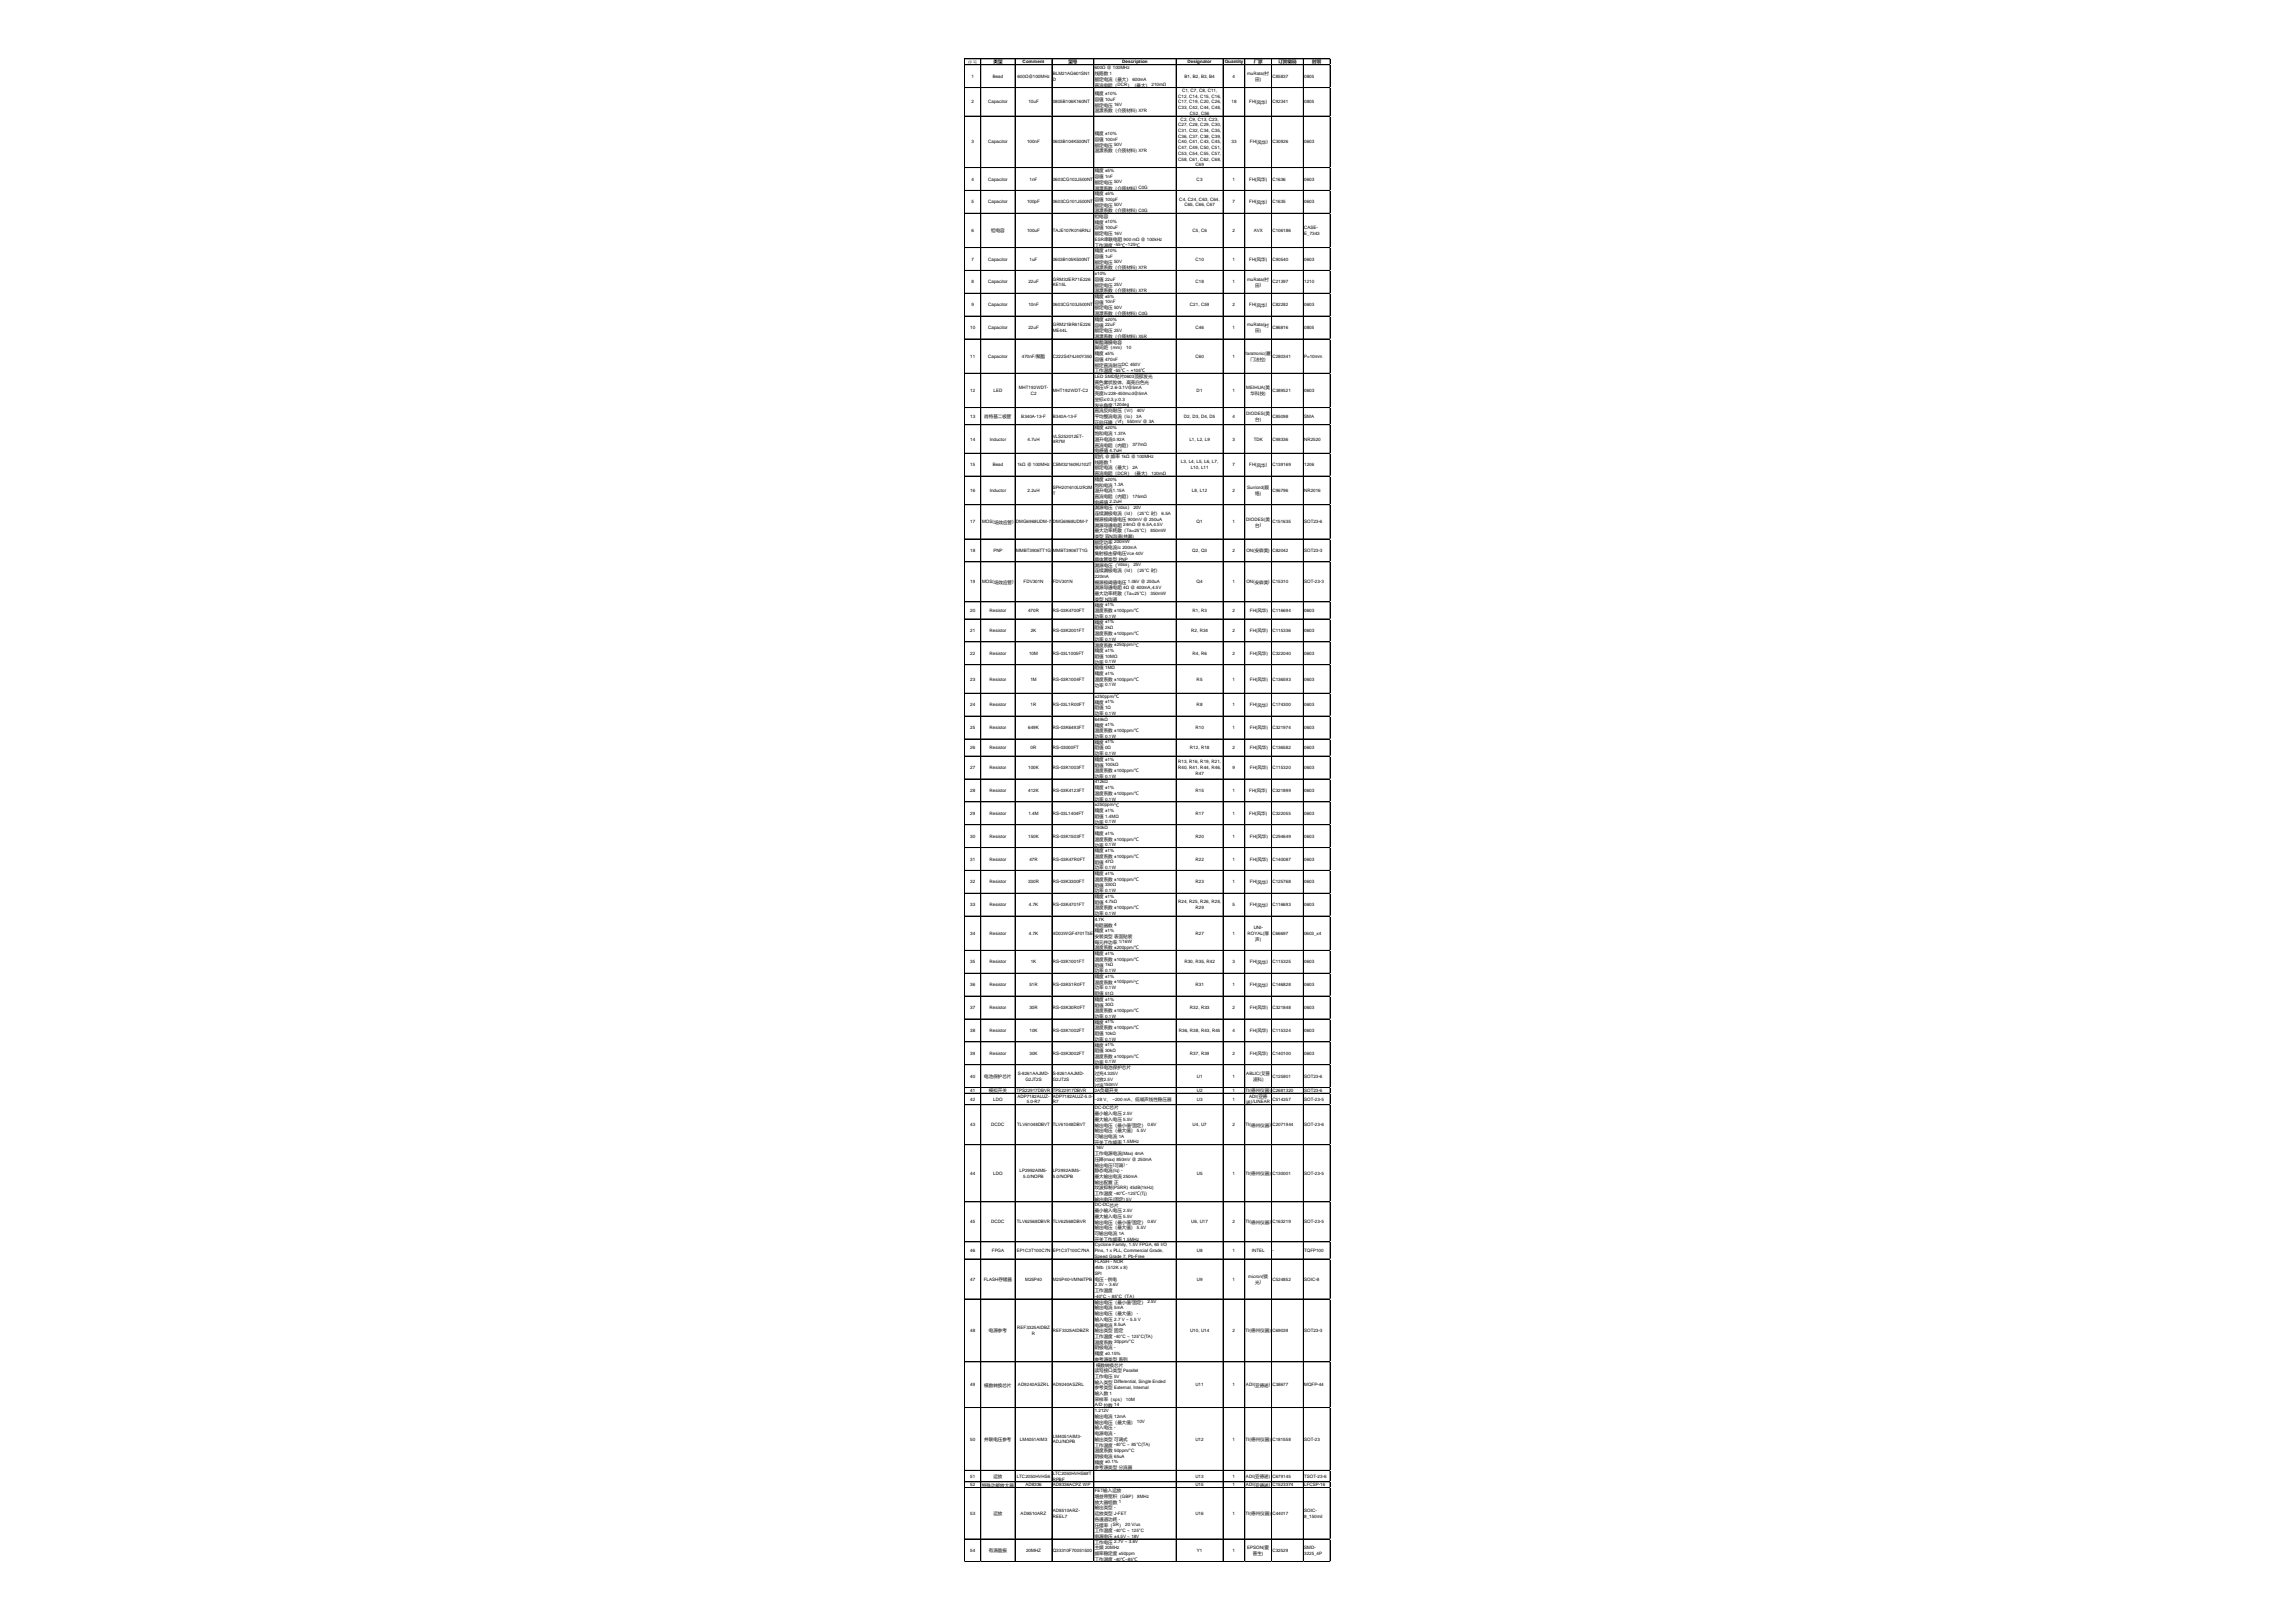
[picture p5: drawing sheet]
<svg xmlns="http://www.w3.org/2000/svg" width="297mm" height="210mm" viewBox="0 0 297 210" stroke-linecap="round" stroke-linejoin="round" font-family="sans-serif">
<defs><g id="words">
<g font-size=".6">
<text x="125.2" y="8.2">序号</text>
<text x="125.7" y="10.1">1</text>
<text x="128.4" y="10.1">Bead</text>
<text x="128.5" y="8.2">类型</text>
<text x="131.6" y="10.1">600Ω@100MHz</text>
<text x="132.3" y="8.2">Comment</text>
<text x="136.2" y="9.7">BLM21AG601SN1</text>
<text x="136.2" y="10.4">D</text>
<text x="138.2" y="8.2">型号</text>
<text x="141.6" y="8.9">600Ω @ 100MHz</text>
<text x="141.6" y="9.7">线路数 1</text>
<text x="141.6" y="10.5">额定电流（最大） 600mA</text>
<text x="141.6" y="11.2">直流电阻（DCR）（最大） 210mΩ</text>
<text x="145.2" y="8.2">Description</text>
<text x="152.9" y="11.9">C1, C7, C8, C11,</text>
<text x="153.2" y="10.1">B1, B2, B3, B4</text>
<text x="153.6" y="8.2">Designator</text>
<text x="158.4" y="8.2">Quantity</text>
<text x="159.5" y="10.1">4</text>
<text x="161.3" y="9.7">muRata(村</text>
<text x="162.2" y="8.2">厂家</text>
<text x="162.4" y="10.5">田)</text>
<text x="164.6" y="10.1">C85837</text>
<text x="165.4" y="8.2">订货编码</text>
<text x="168.7" y="10.1">0805</text>
<text x="169.8" y="8.2">封装</text>
<text x="125.7" y="13.4">2</text>
<text x="127.8" y="13.4">Capacitor</text>
<text x="133" y="13.4">10uF</text>
<text x="136.2" y="13.4">0805B106K160NT</text>
<text x="141.6" y="12.3">精度 ±10%</text>
<text x="141.6" y="13.1">容值 10uF</text>
<text x="141.6" y="13.8">额定电压 16V</text>
<text x="141.6" y="14.5">温漂系数（介质材料) X7R</text>
<text x="141.6" y="17.5">精度 ±10%</text>
<text x="152.4" y="12.6">C12, C14, C15, C16,</text>
<text x="152.4" y="13.4">C17, C19, C20, C26,</text>
<text x="152.4" y="14.1">C33, C42, C44, C48,</text>
<text x="152.4" y="16.3">C27, C28, C29, C30,</text>
<text x="152.4" y="17.1">C31, C32, C34, C35,</text>
<text x="152.4" y="17.8">C36, C37, C38, C39,</text>
<text x="152.7" y="15.6">C2, C9, C13, C23,</text>
<text x="153.9" y="14.9">C52, C56</text>
<text x="159.3" y="13.4">18</text>
<text x="161.6" y="13.4">FH(风华)</text>
<text x="164.6" y="13.4">C92341</text>
<text x="168.7" y="13.4">0805</text>
<text x="125.7" y="18.6">3</text>
<text x="125.7" y="23.4">4</text>
<text x="127.8" y="18.6">Capacitor</text>
<text x="127.8" y="23.4">Capacitor</text>
<text x="132.9" y="18.6">100nF</text>
<text x="133.2" y="23.4">1nF</text>
<text x="136.2" y="18.6">0603B104K500NT</text>
<text x="136.2" y="23.4">0603CG102J500NT</text>
<text x="141.6" y="18.2">容值 100nF</text>
<text x="141.6" y="19">额定电压 50V</text>
<text x="141.6" y="19.7">温漂系数（介质材料) X7R</text>
<text x="141.6" y="22.3">精度 ±5%</text>
<text x="141.6" y="23">容值 1nF</text>
<text x="141.6" y="23.8">额定电压 50V</text>
<text x="152.4" y="18.6">C40, C41, C43, C45,</text>
<text x="152.4" y="19.3">C47, C49, C50, C51,</text>
<text x="152.4" y="20">C53, C54, C55, C57,</text>
<text x="152.4" y="20.8">C58, C61, C62, C68,</text>
<text x="154.7" y="21.5">C69</text>
<text x="154.8" y="23.4">C3</text>
<text x="159.3" y="18.6">33</text>
<text x="159.5" y="23.4">1</text>
<text x="161.6" y="23.4">FH(风华)</text>
<text x="161.7" y="18.6">FH(风华)</text>
<text x="164.6" y="18.6">C30926</text>
<text x="164.6" y="23.4">C1636</text>
<text x="168.7" y="18.6">0603</text>
<text x="168.7" y="23.4">0603</text>
<text x="125.7" y="26.3">5</text>
<text x="127.8" y="26.3">Capacitor</text>
<text x="132.9" y="26.3">100pF</text>
<text x="136.2" y="26.3">0603CG101J500NT</text>
<text x="141.6" y="24.5">温漂系数（介质材料) C0G</text>
<text x="141.6" y="25.3">精度 ±5%</text>
<text x="141.6" y="26">容值 100pF</text>
<text x="141.6" y="26.7">额定电压 50V</text>
<text x="141.6" y="27.5">温漂系数（介质材料) C0G</text>
<text x="141.6" y="28.2">钽电容</text>
<text x="141.6" y="29">精度 ±10%</text>
<text x="141.6" y="29.7">容值 100uF</text>
<text x="152.6" y="26">C4, C24, C63, C64,</text>
<text x="153.2" y="26.7">C65, C66, C67</text>
<text x="159.5" y="26.3">7</text>
<text x="161.6" y="26.3">FH(风华)</text>
<text x="164.6" y="26.3">C1635</text>
<text x="168.7" y="26.3">0603</text>
<text x="168.7" y="29.7">CASE-</text>
<text x="125.7" y="30">6</text>
<text x="125.7" y="33.7">7</text>
<text x="127.8" y="33.7">Capacitor</text>
<text x="128.2" y="30.1">钽电容</text>
<text x="132.9" y="30">100uF</text>
<text x="133.2" y="33.7">1uF</text>
<text x="136.2" y="30">TAJE107K016RNJ</text>
<text x="136.2" y="33.7">0603B105K500NT</text>
<text x="141.6" y="30.4">额定电压 16V</text>
<text x="141.6" y="31.1">ESR串联电阻 900 mΩ @ 100kHz</text>
<text x="141.6" y="31.9">工作温度 -55℃~125℃</text>
<text x="141.6" y="32.7">精度 ±10%</text>
<text x="141.6" y="33.4">容值 1uF</text>
<text x="141.6" y="34.1">额定电压 50V</text>
<text x="141.6" y="34.9">温漂系数（介质材料) X7R</text>
<text x="141.6" y="35.6">±10%</text>
<text x="154.3" y="30">C5, C6</text>
<text x="154.7" y="33.7">C10</text>
<text x="159.5" y="30">2</text>
<text x="159.5" y="33.7">1</text>
<text x="161.6" y="33.7">FH(风华)</text>
<text x="162.2" y="30">AVX</text>
<text x="164.6" y="30">C106186</text>
<text x="164.6" y="33.7">C90540</text>
<text x="168.7" y="30.4">E_7343</text>
<text x="168.7" y="33.7">0603</text>
<text x="125.7" y="36.7">8</text>
<text x="125.7" y="39.6">9</text>
<text x="127.8" y="36.7">Capacitor</text>
<text x="127.8" y="39.6">Capacitor</text>
<text x="133" y="36.7">22uF</text>
<text x="133" y="39.6">10nF</text>
<text x="136.2" y="36.3">GRM32ER71E226</text>
<text x="136.2" y="37">KE15L</text>
<text x="136.2" y="39.6">0603CG103J500NT</text>
<text x="141.6" y="36.4">容值 22uF</text>
<text x="141.6" y="37.1">额定电压 25V</text>
<text x="141.6" y="37.8">温漂系数（介质材料) X7R</text>
<text x="141.6" y="38.6">精度 ±5%</text>
<text x="141.6" y="39.3">容值 10nF</text>
<text x="141.6" y="40.1">额定电压 50V</text>
<text x="141.6" y="40.8">温漂系数（介质材料) C0G</text>
<text x="141.6" y="41.5">精度 ±20%</text>
<text x="153.9" y="39.6">C21, C59</text>
<text x="154.7" y="36.7">C18</text>
<text x="159.5" y="36.7">1</text>
<text x="159.5" y="39.6">2</text>
<text x="161.3" y="36.3">muRata(村</text>
<text x="161.6" y="39.6">FH(风华)</text>
<text x="162.4" y="37.1">田)</text>
<text x="164.6" y="36.7">C21397</text>
<text x="164.6" y="39.6">C82282</text>
<text x="168.7" y="36.7">1210</text>
<text x="168.7" y="39.6">0603</text>
<text x="125.5" y="42.6">10</text>
<text x="125.5" y="46.3">11</text>
<text x="127.8" y="42.6">Capacitor</text>
<text x="127.8" y="46.3">Capacitor</text>
<text x="132.2" y="46.3">470nF/聚酯</text>
<text x="133" y="42.6">22uF</text>
<text x="136.2" y="42.2">GRM21BR61E226</text>
<text x="136.2" y="43">ME44L</text>
<text x="136.2" y="46.3">C222S474J40Y350</text>
<text x="141.6" y="42.3">容值 22uF</text>
<text x="141.6" y="43">额定电压 25V</text>
<text x="141.6" y="43.7">温漂系数（介质材料) X5R</text>
<text x="141.6" y="44.5">聚酯薄膜电容</text>
<text x="141.6" y="45.2">脚间距（mm） 10</text>
<text x="141.6" y="46">精度 ±5%</text>
<text x="141.6" y="46.7">容值 470nF</text>
<text x="141.6" y="47.4">额定直流耐压DC 450V</text>
<text x="154.7" y="42.6">C46</text>
<text x="154.7" y="46.3">C60</text>
<text x="159.5" y="42.6">1</text>
<text x="159.5" y="46.3">1</text>
<text x="161.1" y="45.9">faratronic(厦</text>
<text x="161.3" y="42.2">muRata(村</text>
<text x="161.8" y="46.7">门法拉)</text>
<text x="162.4" y="43">田)</text>
<text x="164.6" y="42.6">C86816</text>
<text x="164.6" y="46.3">C280341</text>
<text x="168.7" y="42.6">0805</text>
<text x="168.7" y="46.3">P=10mm</text>
<text x="125.5" y="50.7">12</text>
<text x="128.5" y="50.7">LED</text>
<text x="131.8" y="50.4">MHT192WDT-</text>
<text x="133.3" y="51.1">C2</text>
<text x="136.2" y="50.7">MHT192WDT-C2</text>
<text x="141.6" y="48.2">工作温度 -55℃ ~ +105℃</text>
<text x="141.6" y="48.9">LED SMD贴片0603顶部发光</text>
<text x="141.6" y="49.7">黄色雾状胶体，高亮白色光</text>
<text x="141.6" y="50.4">电压VF:2.6-3.1V@5mA</text>
<text x="141.6" y="51.1">亮度Iv:228-450mcd@5mA</text>
<text x="141.6" y="51.9">坐标x:0.3,y:0.3</text>
<text x="141.6" y="52.6">发光角度:120deg</text>
<text x="141.6" y="53.4">直流反向耐压（Vr） 40V</text>
<text x="154.8" y="50.7">D1</text>
<text x="159.5" y="50.7">1</text>
<text x="161.2" y="50.4">MEIHUA(美</text>
<text x="161.2" y="53.7">DIODES(美</text>
<text x="161.8" y="51.1">华科技)</text>
<text x="164.6" y="50.7">C389521</text>
<text x="168.7" y="50.7">0603</text>
<text x="125.5" y="54.1">13</text>
<text x="125.5" y="57">14</text>
<text x="127.3" y="54.1">肖特基二极管</text>
<text x="128" y="57">Inductor</text>
<text x="132.1" y="54.1">B340A-13-F</text>
<text x="132.9" y="57">4.7uH</text>
<text x="136.2" y="54.1">B340A-13-F</text>
<text x="136.2" y="56.6">VLS252012ET-</text>
<text x="136.2" y="57.4">4R7M</text>
<text x="141.6" y="54.1">平均整流电流（Io） 3A</text>
<text x="141.6" y="54.8">正向压降（Vf） 550mV @ 3A</text>
<text x="141.6" y="55.6">精度 ±20%</text>
<text x="141.6" y="56.3">饱和电流 1.37A</text>
<text x="141.6" y="57.1">温升电流0.92A</text>
<text x="141.6" y="57.8">直流电阻（内阻） 377mΩ</text>
<text x="141.6" y="58.5">电感值 4.7uH</text>
<text x="141.6" y="59.3">阻抗 @ 频率 1kΩ @ 100MHz</text>
<text x="152.8" y="60">L3, L4, L5, L6, L7,</text>
<text x="153.2" y="54.1">D2, D3, D4, D5</text>
<text x="153.9" y="57">L1, L2, L9</text>
<text x="159.5" y="54.1">4</text>
<text x="159.5" y="57">3</text>
<text x="162.2" y="57">TDK</text>
<text x="162.4" y="54.5">台)</text>
<text x="164.6" y="54.1">C85098</text>
<text x="164.6" y="57">C98336</text>
<text x="168.7" y="54.1">SMA</text>
<text x="168.7" y="57">NR2520</text>
<text x="125.5" y="60.3">15</text>
<text x="125.5" y="63.7">16</text>
<text x="128" y="63.7">Inductor</text>
<text x="128.4" y="60.3">Bead</text>
<text x="131.6" y="60.3">1kΩ @ 100MHz</text>
<text x="132.9" y="63.7">2.2uH</text>
<text x="136.2" y="60.3">CBM321609U102T</text>
<text x="136.2" y="63.3">SPH201610U2R2M</text>
<text x="136.2" y="64">T</text>
<text x="141.6" y="60">线路数 1</text>
<text x="141.6" y="60.8">额定电流（最大） 2A</text>
<text x="141.6" y="61.5">直流电阻（DCR）（最大） 120mΩ</text>
<text x="141.6" y="62.2">精度 ±20%</text>
<text x="141.6" y="63">饱和电流 1.3A</text>
<text x="141.6" y="63.7">温升电流1.15A</text>
<text x="141.6" y="64.5">直流电阻（内阻） 175mΩ</text>
<text x="141.6" y="65.2">电感值 2.2uH</text>
<text x="141.6" y="65.9">漏源电压（Vdss） 20V</text>
<text x="154.1" y="60.7">L10, L11</text>
<text x="154.2" y="63.7">L8, L12</text>
<text x="159.5" y="60.3">7</text>
<text x="159.5" y="63.7">2</text>
<text x="161.4" y="63.3">Sunlord(顺</text>
<text x="161.6" y="60.3">FH(风华)</text>
<text x="162.4" y="64.1">络)</text>
<text x="164.6" y="60.3">C139169</text>
<text x="164.6" y="63.7">C96796</text>
<text x="168.7" y="60.3">1206</text>
<text x="168.7" y="63.7">NR2016</text>
<text x="125.5" y="67.7">17</text>
<text x="125.5" y="71.4">18</text>
<text x="127.1" y="67.7">MOS(场效应管)</text>
<text x="128.5" y="71.4">PNP</text>
<text x="131.4" y="67.7">DMG6968UDM-7</text>
<text x="131.5" y="71.4">MMBT3906TT1G</text>
<text x="136.2" y="67.7">DMG6968UDM-7</text>
<text x="136.2" y="71.4">MMBT3906TT1G</text>
<text x="141.6" y="66.7">连续漏极电流（Id）（25°C 时） 6.5A</text>
<text x="141.6" y="67.4">栅源极阈值电压 900mV @ 250uA</text>
<text x="141.6" y="68.2">漏源导通电阻 24mΩ @ 6.5A,4.5V</text>
<text x="141.6" y="68.9">最大功率耗散（Ta=25°C） 850mW</text>
<text x="141.6" y="69.6">类型 双N沟道(共漏)</text>
<text x="141.6" y="70.4">额定功率 200mW</text>
<text x="141.6" y="71.1">集电极电流Ic 200mA</text>
<text x="141.6" y="71.8">集射极击穿电压Vce 40V</text>
<text x="154.2" y="71.4">Q2, Q3</text>
<text x="154.8" y="67.7">Q1</text>
<text x="159.5" y="67.7">1</text>
<text x="159.5" y="71.4">2</text>
<text x="161.2" y="67.4">DIODES(美</text>
<text x="161.3" y="71.4">ON(安森美)</text>
<text x="162.4" y="68.2">台)</text>
<text x="164.6" y="67.7">C151635</text>
<text x="164.6" y="71.4">C82042</text>
<text x="168.7" y="67.7">SOT23-6</text>
<text x="168.7" y="71.4">SOT23-3</text>
<text x="125.5" y="75.5">19</text>
<text x="127.1" y="75.5">MOS(场效应管)</text>
<text x="132.4" y="75.5">FDV301N</text>
<text x="136.2" y="75.5">FDV301N</text>
<text x="141.6" y="72.6">晶体管类型 PNP</text>
<text x="141.6" y="73.3">漏源电压（Vdss） 25V</text>
<text x="141.6" y="74.1">连续漏极电流（Id）（25°C 时）</text>
<text x="141.6" y="74.8">220mA</text>
<text x="141.6" y="75.5">栅源极阈值电压 1.06V @ 250uA</text>
<text x="141.6" y="76.3">漏源导通电阻 4Ω @ 400mA,4.5V</text>
<text x="141.6" y="77">最大功率耗散（Ta=25°C） 350mW</text>
<text x="141.6" y="77.8">类型 N沟道</text>
<text x="154.8" y="75.5">Q4</text>
<text x="159.5" y="75.5">1</text>
<text x="161.3" y="75.5">ON(安森美)</text>
<text x="164.6" y="75.5">C15310</text>
<text x="168.7" y="75.5">SOT-23-3</text>
<text x="125.5" y="79.2">20</text>
<text x="125.5" y="81.8">21</text>
<text x="128" y="79.2">Resistor</text>
<text x="128" y="81.8">Resistor</text>
<text x="133" y="79.2">470R</text>
<text x="133.3" y="81.8">2K</text>
<text x="136.2" y="79.2">RS-03K4700FT</text>
<text x="136.2" y="81.8">RS-03K2001FT</text>
<text x="141.6" y="78.5">精度 ±1%</text>
<text x="141.6" y="79.2">温度系数 ±100ppm/℃</text>
<text x="141.6" y="80">功率 0.1W</text>
<text x="141.6" y="80.7">精度 ±1%</text>
<text x="141.6" y="81.5">阻值 2kΩ</text>
<text x="141.6" y="82.2">温度系数 ±100ppm/℃</text>
<text x="141.6" y="82.9">功率 0.1W</text>
<text x="141.6" y="83.7">温度系数 ±250ppm/℃</text>
<text x="154.1" y="81.8">R2, R34</text>
<text x="154.3" y="79.2">R1, R3</text>
<text x="159.5" y="79.2">2</text>
<text x="159.5" y="81.8">2</text>
<text x="161.7" y="79.2">FH(风华)</text>
<text x="161.7" y="81.8">FH(风华)</text>
<text x="164.6" y="79.2">C116694</text>
<text x="164.6" y="81.8">C115336</text>
<text x="168.7" y="79.2">0603</text>
<text x="168.7" y="81.8">0603</text>
<text x="125.5" y="84.7">22</text>
<text x="125.5" y="88.1">23</text>
<text x="128" y="84.7">Resistor</text>
<text x="128" y="88.1">Resistor</text>
<text x="133.1" y="84.7">10M</text>
<text x="133.3" y="88.1">1M</text>
<text x="136.2" y="84.7">RS-03L1005FT</text>
<text x="136.2" y="88.1">RS-03K1004FT</text>
<text x="141.6" y="84.4">精度 ±1%</text>
<text x="141.6" y="85.2">阻值 10MΩ</text>
<text x="141.6" y="85.9">功率 0.1W</text>
<text x="141.6" y="86.6">阻值 1MΩ</text>
<text x="141.6" y="87.4">精度 ±1%</text>
<text x="141.6" y="88.1">温度系数 ±100ppm/℃</text>
<text x="141.6" y="88.9">功率 0.1W</text>
<text x="154.3" y="84.7">R4, R6</text>
<text x="154.8" y="88.1">R5</text>
<text x="159.5" y="84.7">2</text>
<text x="159.5" y="88.1">1</text>
<text x="161.7" y="84.7">FH(风华)</text>
<text x="161.7" y="88.1">FH(风华)</text>
<text x="164.6" y="84.7">C322040</text>
<text x="164.6" y="88.1">C136593</text>
<text x="168.7" y="84.7">0603</text>
<text x="168.7" y="88.1">0603</text>
<text x="125.5" y="91.4">24</text>
<text x="125.5" y="94.4">25</text>
<text x="128" y="91.4">Resistor</text>
<text x="128" y="94.4">Resistor</text>
<text x="133" y="94.4">649K</text>
<text x="133.3" y="91.4">1R</text>
<text x="136.2" y="91.4">RS-03L1R00FT</text>
<text x="136.2" y="94.4">RS-03K6493FT</text>
<text x="141.6" y="90.3">±250ppm/℃</text>
<text x="141.6" y="91.1">精度 ±1%</text>
<text x="141.6" y="91.8">阻值 1Ω</text>
<text x="141.6" y="92.6">功率 0.1W</text>
<text x="141.6" y="93.2">649kΩ</text>
<text x="141.6" y="94">精度 ±1%</text>
<text x="141.6" y="94.8">温度系数 ±100ppm/℃</text>
<text x="141.6" y="95.5">功率 0.1W</text>
<text x="154.7" y="94.4">R10</text>
<text x="154.8" y="91.4">R8</text>
<text x="159.5" y="91.4">1</text>
<text x="159.5" y="94.4">1</text>
<text x="161.7" y="91.4">FH(风华)</text>
<text x="161.7" y="94.4">FH(风华)</text>
<text x="164.6" y="91.4">C174300</text>
<text x="164.6" y="94.4">C321974</text>
<text x="168.7" y="91.4">0603</text>
<text x="168.7" y="94.4">0603</text>
<text x="125.5" y="96.9">26</text>
<text x="125.5" y="99.5">27</text>
<text x="128" y="96.9">Resistor</text>
<text x="128" y="99.5">Resistor</text>
<text x="133" y="99.5">100K</text>
<text x="133.3" y="96.9">0R</text>
<text x="136.2" y="96.9">RS-03000FT</text>
<text x="136.2" y="99.5">RS-03K1003FT</text>
<text x="141.6" y="96.3">精度 ±1%</text>
<text x="141.6" y="97">阻值 0Ω</text>
<text x="141.6" y="97.7">功率 0.1W</text>
<text x="141.6" y="98.5">精度 ±1%</text>
<text x="141.6" y="99.2">阻值 100kΩ</text>
<text x="141.6" y="99.9">温度系数 ±100ppm/℃</text>
<text x="141.6" y="100.7">功率 0.1W</text>
<text x="141.6" y="101.4">412kΩ</text>
<text x="152.4" y="98.8">R13, R16, R19, R21,</text>
<text x="152.4" y="99.5">R40, R41, R44, R46,</text>
<text x="153.9" y="96.9">R12, R18</text>
<text x="154.7" y="100.3">R47</text>
<text x="159.5" y="96.9">2</text>
<text x="159.5" y="99.5">9</text>
<text x="161.7" y="96.9">FH(风华)</text>
<text x="161.7" y="99.5">FH(风华)</text>
<text x="164.6" y="96.9">C136582</text>
<text x="164.6" y="99.5">C115320</text>
<text x="168.7" y="96.9">0603</text>
<text x="168.7" y="99.5">0603</text>
<text x="125.5" y="102.5">28</text>
<text x="125.5" y="105.4">29</text>
<text x="128" y="102.5">Resistor</text>
<text x="128" y="105.4">Resistor</text>
<text x="133" y="102.5">412K</text>
<text x="133" y="105.4">1.4M</text>
<text x="136.2" y="102.5">RS-03K4123FT</text>
<text x="136.2" y="105.4">RS-03L1404FT</text>
<text x="141.6" y="102.2">精度 ±1%</text>
<text x="141.6" y="102.9">温度系数 ±100ppm/℃</text>
<text x="141.6" y="103.6">功率 0.1W</text>
<text x="141.6" y="104.3">±250ppm/℃</text>
<text x="141.6" y="105.1">精度 ±1%</text>
<text x="141.6" y="105.9">阻值 1.4MΩ</text>
<text x="141.6" y="106.6">功率 0.1W</text>
<text x="141.6" y="107.3">150kΩ</text>
<text x="154.7" y="102.5">R15</text>
<text x="154.7" y="105.4">R17</text>
<text x="159.5" y="102.5">1</text>
<text x="159.5" y="105.4">1</text>
<text x="161.6" y="102.5">FH(风华)</text>
<text x="161.6" y="105.4">FH(风华)</text>
<text x="164.6" y="102.5">C321899</text>
<text x="164.6" y="105.4">C322055</text>
<text x="168.7" y="102.5">0603</text>
<text x="168.7" y="105.4">0603</text>
<text x="125.5" y="108.4">30</text>
<text x="125.5" y="111.4">31</text>
<text x="128" y="108.4">Resistor</text>
<text x="128" y="111.4">Resistor</text>
<text x="133" y="108.4">150K</text>
<text x="133.2" y="111.4">47R</text>
<text x="136.2" y="108.4">RS-03K1503FT</text>
<text x="136.2" y="111.4">RS-03K47R0FT</text>
<text x="141.6" y="108.1">精度 ±1%</text>
<text x="141.6" y="108.8">温度系数 ±100ppm/℃</text>
<text x="141.6" y="109.6">功率 0.1W</text>
<text x="141.6" y="110.3">精度 ±1%</text>
<text x="141.6" y="111">温度系数 ±100ppm/℃</text>
<text x="141.6" y="111.8">阻值 47Ω</text>
<text x="141.6" y="112.5">功率 0.1W</text>
<text x="141.6" y="113.3">精度 ±1%</text>
<text x="141.6" y="114">温度系数 ±100ppm/℃</text>
<text x="154.7" y="108.4">R20</text>
<text x="154.7" y="111.4">R22</text>
<text x="159.5" y="108.4">1</text>
<text x="159.5" y="111.4">1</text>
<text x="161.7" y="108.4">FH(风华)</text>
<text x="161.7" y="111.4">FH(风华)</text>
<text x="164.6" y="108.4">C294649</text>
<text x="164.6" y="111.4">C140087</text>
<text x="168.7" y="108.4">0603</text>
<text x="168.7" y="111.4">0603</text>
<text x="125.5" y="114.3">32</text>
<text x="125.5" y="117.3">33</text>
<text x="128" y="114.3">Resistor</text>
<text x="128" y="117.3">Resistor</text>
<text x="133" y="114.3">330R</text>
<text x="133.1" y="117.3">4.7K</text>
<text x="136.2" y="114.3">RS-03K3300FT</text>
<text x="136.2" y="117.3">RS-03K4701FT</text>
<text x="141.6" y="114.7">阻值 330Ω</text>
<text x="141.6" y="115.5">功率 0.1W</text>
<text x="141.6" y="116.2">精度 ±1%</text>
<text x="141.6" y="117">阻值 4.7kΩ</text>
<text x="141.6" y="117.7">温度系数 ±100ppm/℃</text>
<text x="141.6" y="118.4">功率 0.1W</text>
<text x="141.6" y="119.1">4.7K</text>
<text x="141.6" y="119.9">电阻器数 4</text>
<text x="152.4" y="116.9">R24, R25, R26, R28,</text>
<text x="154.7" y="114.3">R23</text>
<text x="154.7" y="117.6">R29</text>
<text x="159.5" y="114.3">1</text>
<text x="159.5" y="117.3">5</text>
<text x="161.7" y="114.3">FH(风华)</text>
<text x="161.7" y="117.3">FH(风华)</text>
<text x="164.6" y="114.3">C125768</text>
<text x="164.6" y="117.3">C116693</text>
<text x="168.7" y="114.3">0603</text>
<text x="168.7" y="117.3">0603</text>
<text x="125.5" y="121">34</text>
<text x="125.5" y="124.7">35</text>
<text x="128" y="121">Resistor</text>
<text x="128" y="124.7">Resistor</text>
<text x="133.1" y="121">4.7K</text>
<text x="133.3" y="124.7">1K</text>
<text x="136.2" y="121">4D03WGF4701T5E</text>
<text x="136.2" y="124.7">RS-03K1001FT</text>
<text x="141.6" y="120.7">精度 ±1%</text>
<text x="141.6" y="121.4">安装类型 表面贴装</text>
<text x="141.6" y="122.1">每元件功率 1/16W</text>
<text x="141.6" y="122.9">温度系数 ±200ppm/℃</text>
<text x="141.6" y="123.6">精度 ±1%</text>
<text x="141.6" y="124.4">温度系数 ±100ppm/℃</text>
<text x="141.6" y="125.1">阻值 1kΩ</text>
<text x="141.6" y="125.8">功率 0.1W</text>
<text x="153.2" y="124.7">R30, R35, R42</text>
<text x="154.7" y="121">R27</text>
<text x="159.5" y="121">1</text>
<text x="159.5" y="124.7">3</text>
<text x="161.4" y="121">ROYAL(厚</text>
<text x="161.7" y="124.7">FH(风华)</text>
<text x="162.2" y="120.2">UNI-</text>
<text x="162.4" y="121.8">声)</text>
<text x="164.6" y="121">C66697</text>
<text x="164.6" y="124.7">C115325</text>
<text x="168.7" y="121">0603_x4</text>
<text x="168.7" y="124.7">0603</text>
<text x="125.5" y="127.6">36</text>
<text x="125.5" y="130.6">37</text>
<text x="128" y="127.6">Resistor</text>
<text x="128" y="130.6">Resistor</text>
<text x="133.2" y="127.6">51R</text>
<text x="133.2" y="130.6">30R</text>
<text x="136.2" y="127.6">RS-03K51R0FT</text>
<text x="136.2" y="130.6">RS-03K30R0FT</text>
<text x="141.6" y="126.6">精度 ±1%</text>
<text x="141.6" y="127.3">温度系数 ±100ppm/℃</text>
<text x="141.6" y="128">功率 0.1W</text>
<text x="141.6" y="128.8">阻值 51Ω</text>
<text x="141.6" y="129.5">精度 ±1%</text>
<text x="141.6" y="130.3">阻值 30Ω</text>
<text x="141.6" y="131">温度系数 ±100ppm/℃</text>
<text x="141.6" y="131.7">功率 0.1W</text>
<text x="153.9" y="130.6">R32, R33</text>
<text x="154.7" y="127.6">R31</text>
<text x="159.5" y="127.6">1</text>
<text x="159.5" y="130.6">2</text>
<text x="161.7" y="127.6">FH(风华)</text>
<text x="161.7" y="130.6">FH(风华)</text>
<text x="164.6" y="127.6">C146828</text>
<text x="164.6" y="130.6">C321848</text>
<text x="168.7" y="127.6">0603</text>
<text x="168.7" y="130.6">0603</text>
<text x="125.5" y="133.5">38</text>
<text x="125.5" y="136.5">39</text>
<text x="128" y="133.5">Resistor</text>
<text x="128" y="136.5">Resistor</text>
<text x="133.2" y="133.5">10K</text>
<text x="133.2" y="136.5">30K</text>
<text x="136.2" y="133.5">RS-03K1002FT</text>
<text x="136.2" y="136.5">RS-03K3002FT</text>
<text x="141.6" y="132.5">精度 ±1%</text>
<text x="141.6" y="133.2">温度系数 ±100ppm/℃</text>
<text x="141.6" y="134">阻值 10kΩ</text>
<text x="141.6" y="134.7">功率 0.1W</text>
<text x="141.6" y="135.4">精度 ±1%</text>
<text x="141.6" y="136.2">阻值 30kΩ</text>
<text x="141.6" y="136.9">温度系数 ±100ppm/℃</text>
<text x="141.6" y="137.7">功率 0.1W</text>
<text x="152.5" y="133.5">R36, R38, R43, R45</text>
<text x="153.9" y="136.5">R37, R39</text>
<text x="159.5" y="133.5">4</text>
<text x="159.5" y="136.5">2</text>
<text x="161.7" y="133.5">FH(风华)</text>
<text x="161.7" y="136.5">FH(风华)</text>
<text x="164.6" y="133.5">C115324</text>
<text x="164.6" y="136.5">C140100</text>
<text x="168.7" y="133.5">0603</text>
<text x="168.7" y="136.5">0603</text>
<text x="125.5" y="139.5">40</text>
<text x="125.5" y="141.3">41</text>
<text x="125.5" y="142.4">42</text>
<text x="127.3" y="139.5">电池保护芯片</text>
<text x="127.9" y="141.4">模拟开关</text>
<text x="128.5" y="142.4">LDO</text>
<text x="131.5" y="141.3">TPS22917DBVR</text>
<text x="131.6" y="142.1">ADP7182AUJZ-</text>
<text x="131.7" y="139.1">S-8261AAJMD-</text>
<text x="132.7" y="139.8">G2JT2S</text>
<text x="132.8" y="142.8">5.0-R7</text>
<text x="136.2" y="139.1">S-8261AAJMD-</text>
<text x="136.2" y="139.8">G2JT2S</text>
<text x="136.2" y="141.3">TPS22917DBVR</text>
<text x="136.2" y="142.1">ADP7182AUJZ-5.0-</text>
<text x="136.2" y="142.8">R7</text>
<text x="141.6" y="138.4">单节电池保护芯片</text>
<text x="141.6" y="139.1">过充4.325V</text>
<text x="141.6" y="139.9">过放2.5V</text>
<text x="141.6" y="140.6">过流150mV</text>
<text x="141.6" y="141.3">2A负载开关</text>
<text x="141.6" y="142.4">–28 V、 −200 mA、低噪声线性稳压器</text>
<text x="141.6" y="143.5">DC-DC芯片</text>
<text x="154.8" y="139.5">U1</text>
<text x="154.8" y="141.3">U2</text>
<text x="154.8" y="142.4">U3</text>
<text x="159.5" y="139.5">1</text>
<text x="159.5" y="141.3">1</text>
<text x="159.5" y="142.4">1</text>
<text x="161.1" y="141.3">TI(德州仪器)</text>
<text x="161.2" y="139.1">ABLIC(艾普</text>
<text x="161.2" y="142.8">诺)/LINEAR</text>
<text x="161.6" y="142.1">ADI(亚德</text>
<text x="162.1" y="139.9">凌科)</text>
<text x="164.6" y="139.5">C125801</text>
<text x="164.6" y="141.3">C2681320</text>
<text x="164.6" y="142.4">C514357</text>
<text x="168.7" y="139.5">SOT23-6</text>
<text x="168.7" y="141.3">SOT23-6</text>
<text x="168.7" y="142.4">SOT-23-5</text>
<text x="125.5" y="145.7">43</text>
<text x="128.2" y="145.7">DCDC</text>
<text x="131.6" y="145.7">TLV61048DBVT</text>
<text x="136.2" y="145.7">TLV61048DBVT</text>
<text x="141.6" y="144.3">最小输入电压 2.5V</text>
<text x="141.6" y="145.1">最大输入电压 5.5V</text>
<text x="141.6" y="145.8">输出电压（最小值/固定） 0.6V</text>
<text x="141.6" y="146.5">输出电压（最大值） 5.5V</text>
<text x="141.6" y="147.3">可输出电流 1A</text>
<text x="141.6" y="148">开关工作频率 1.5MHz</text>
<text x="141.6" y="149.5">工作电源电流(Max) 4mA</text>
<text x="141.8" y="148.7">16V</text>
<text x="154.3" y="145.7">U4, U7</text>
<text x="159.5" y="145.7">2</text>
<text x="161.1" y="145.7">TI(德州仪器)</text>
<text x="164.6" y="145.7">C2071944</text>
<text x="168.7" y="145.7">SOT-23-6</text>
<text x="125.5" y="152">44</text>
<text x="128.5" y="152">LDO</text>
<text x="131.9" y="151.7">LP2992AIM5-</text>
<text x="132.4" y="152.4">5.0/NOPB</text>
<text x="136.2" y="151.7">LP2992AIM5-</text>
<text x="136.2" y="152.4">5.0/NOPB</text>
<text x="141.6" y="150.2">压降(max) 850mV @ 250mA</text>
<text x="141.6" y="151">输出电压(可调) -</text>
<text x="141.6" y="151.7">静态电流(Iq) -</text>
<text x="141.6" y="152.5">最大输出电流 250mA</text>
<text x="141.6" y="153.2">输出配置 正</text>
<text x="141.6" y="153.9">纹波抑制(PSRR) 45dB(1kHz)</text>
<text x="141.6" y="154.7">工作温度 -40℃~125℃(Tj)</text>
<text x="141.6" y="155.4">输出电压(固定) 5V</text>
<text x="154.8" y="152">U5</text>
<text x="159.5" y="152">1</text>
<text x="161.1" y="152">TI(德州仪器)</text>
<text x="164.6" y="152">C130001</text>
<text x="168.7" y="152">SOT-23-5</text>
<text x="125.5" y="158.3">45</text>
<text x="128.2" y="158.3">DCDC</text>
<text x="131.6" y="158.3">TLV62568DBVR</text>
<text x="136.2" y="158.3">TLV62568DBVR</text>
<text x="141.6" y="156.1">DC-DC芯片</text>
<text x="141.6" y="156.9">最小输入电压 2.5V</text>
<text x="141.6" y="157.6">最大输入电压 5.5V</text>
<text x="141.6" y="158.4">输出电压（最小值/固定） 0.6V</text>
<text x="141.6" y="159.1">输出电压（最大值） 5.5V</text>
<text x="141.6" y="159.8">可输出电流 1A</text>
<text x="141.6" y="160.6">开关工作频率 1.5MHz</text>
<text x="141.6" y="161.3">Cyclone Family, 1.5V FPGA, 65 I/O</text>
<text x="154.1" y="158.3">U6, U17</text>
<text x="159.5" y="158.3">2</text>
<text x="161.1" y="158.3">TI(德州仪器)</text>
<text x="164.6" y="158.3">C163219</text>
<text x="168.7" y="158.3">SOT-23-5</text>
<text x="125.5" y="162">46</text>
<text x="125.5" y="165.7">47</text>
<text x="127.3" y="165.7">FLASH存储器</text>
<text x="128.3" y="162">FPGA</text>
<text x="131.5" y="162">EP1C3T100C7N</text>
<text x="132.6" y="165.7">M25P40</text>
<text x="136.2" y="162">EP1C3T100C7NA</text>
<text x="136.2" y="165.7">M25P40-VMN6TPB</text>
<text x="141.6" y="162">Pins, 1 x PLL, Commercial Grade,</text>
<text x="141.6" y="162.8">Speed Grade 7, Pb-Free</text>
<text x="141.6" y="163.5">FLASH - NOR</text>
<text x="141.6" y="164.2">4Mb（512K x 8）</text>
<text x="141.6" y="165">SPI</text>
<text x="141.6" y="165.8">电压 - 供电</text>
<text x="141.6" y="166.5">2.3V ~ 3.6V</text>
<text x="141.6" y="167.2">工作温度</text>
<text x="141.6" y="167.9">-40°C ~ 85°C（TA）</text>
<text x="154.8" y="162">U8</text>
<text x="154.8" y="165.7">U9</text>
<text x="159.5" y="162">1</text>
<text x="159.5" y="165.7">1</text>
<text x="161.5" y="165.3">micron(镁</text>
<text x="162" y="162">INTEL</text>
<text x="162.4" y="166.1">光)</text>
<text x="164.6" y="162">-</text>
<text x="164.6" y="165.7">C524852</text>
<text x="168.7" y="162">TQFP100</text>
<text x="168.7" y="165.7">SOIC-8</text>
<text x="125.5" y="172.4">48</text>
<text x="127.9" y="172.4">电源参考</text>
<text x="131.6" y="172">REF3325AIDBZ</text>
<text x="133.5" y="172.7">R</text>
<text x="136.2" y="172.4">REF3325AIDBZR</text>
<text x="141.6" y="168.7">输出电压（最小值/固定） 2.5V</text>
<text x="141.6" y="169.5">输出电流 5mA</text>
<text x="141.6" y="170.2">输出电压（最大值） -</text>
<text x="141.6" y="170.9">输入电压 2.7 V ~ 5.5 V</text>
<text x="141.6" y="171.7">电源电流 8.5uA</text>
<text x="141.6" y="172.4">输出类型 固定</text>
<text x="141.6" y="173.2">工作温度 -40°C ~ 125°C(TA)</text>
<text x="141.6" y="173.9">温度系数 30ppm/°C</text>
<text x="154" y="172.4">U10, U14</text>
<text x="159.5" y="172.4">2</text>
<text x="161.1" y="172.4">TI(德州仪器)</text>
<text x="164.6" y="172.4">C69039</text>
<text x="168.7" y="172.4">SOT23-3</text>
<text x="125.5" y="179.4">49</text>
<text x="127.3" y="179.4">模数转换芯片</text>
<text x="131.7" y="179.4">AD9240ASZRL</text>
<text x="136.2" y="179.4">AD9240ASZRL</text>
<text x="141.6" y="174.6">阴极电流 -</text>
<text x="141.6" y="175.4">精度 ±0.15%</text>
<text x="141.6" y="176.1">参考源类型 系列</text>
<text x="141.6" y="177.6">读写接口类型 Parallel</text>
<text x="141.6" y="178.3">工作电压 5V</text>
<text x="141.6" y="179.1">输入类型 Differential, Single Ended</text>
<text x="141.6" y="179.8">参考类型 External, Internal</text>
<text x="141.8" y="176.9">模数转换芯片</text>
<text x="154.7" y="179.4">U11</text>
<text x="159.5" y="179.4">1</text>
<text x="161.2" y="179.4">ADI(亚德诺)</text>
<text x="164.6" y="179.4">C38677</text>
<text x="168.7" y="179.4">MQFP-44</text>
<text x="141.6" y="180.6">输入数 1</text>
<text x="141.6" y="181.3">采样率（sps） 10M</text>
<text x="141.6" y="182">A/D 位数 14</text>
<text x="141.6" y="182.7">1.212V</text>
<text x="141.6" y="183.5">输出电流 12mA</text>
<text x="141.6" y="184.2">输出电压（最大值） 10V</text>
<text x="141.6" y="185">输入电压 -</text>
<text x="141.6" y="185.7">电源电流 -</text>
<text x="125.5" y="186.4">50</text>
<text x="125.5" y="191.2">51</text>
<text x="127.3" y="186.5">并联电压参考</text>
<text x="128.5" y="191.3">运放</text>
<text x="131.5" y="191.2">LTC2050HVHS6</text>
<text x="132" y="186.4">LM4051AIM3</text>
<text x="136.2" y="186.1">LM4051AIM3-</text>
<text x="136.2" y="186.8">ADJ/NOPB</text>
<text x="136.2" y="190.9">LTC2050HVHS6#T</text>
<text x="136.2" y="191.6">RPBF</text>
<text x="141.6" y="186.5">输出类型 可调式</text>
<text x="141.6" y="187.2">工作温度 -40°C ~ 85°C(TA)</text>
<text x="141.6" y="187.9">温度系数 50ppm/°C</text>
<text x="141.6" y="188.7">阴极电流 65uA</text>
<text x="141.6" y="189.4">精度 ±0.1%</text>
<text x="141.6" y="190.2">参考源类型 分流器</text>
<text x="154.7" y="186.4">U12</text>
<text x="154.7" y="191.2">U13</text>
<text x="159.5" y="186.4">1</text>
<text x="159.5" y="191.2">1</text>
<text x="161.1" y="186.4">TI(德州仪器)</text>
<text x="161.2" y="191.2">ADI(亚德诺)</text>
<text x="164.6" y="186.4">C181558</text>
<text x="164.6" y="191.2">C679145</text>
<text x="168.7" y="186.4">SOT-23</text>
<text x="168.7" y="191.2">TSOT-23-6</text>
<text x="125.5" y="192.3">52</text>
<text x="125.5" y="196">53</text>
<text x="127.1" y="192.4">特殊功能放大器</text>
<text x="128.5" y="196.1">运放</text>
<text x="132" y="196">AD8510ARZ</text>
<text x="132.7" y="192.3">AD8336</text>
<text x="136.2" y="192.3">AD8336ACPZ WP</text>
<text x="136.2" y="195.7">AD8510ARZ-</text>
<text x="136.2" y="196.4">REEL7</text>
<text x="141.6" y="193.1">FET输入运放</text>
<text x="141.6" y="193.9">增益带宽积（GBP） 8MHz</text>
<text x="141.6" y="194.6">放大器组数 1</text>
<text x="141.6" y="195.3">输出类型 -</text>
<text x="141.6" y="196.1">运放类型 J-FET</text>
<text x="141.6" y="196.8">各通道功耗 -</text>
<text x="141.6" y="197.6">压摆率（SR） 20 V/us</text>
<text x="154.7" y="192.3">U15</text>
<text x="154.7" y="196">U16</text>
<text x="159.5" y="192.3">1</text>
<text x="159.5" y="196">1</text>
<text x="161.1" y="196">TI(德州仪器)</text>
<text x="161.2" y="192.3">ADI(亚德诺)</text>
<text x="164.6" y="192.3">C1523374</text>
<text x="164.6" y="196">C44017</text>
<text x="168.7" y="192.3">LFCSP-16</text>
<text x="168.7" y="195.7">SOIC-</text>
<text x="168.7" y="196.4">8_150mil</text>
<text x="125.5" y="200.8">54</text>
<text x="127.9" y="200.9">有源晶振</text>
<text x="132.7" y="200.8">20MHZ</text>
<text x="136.2" y="200.8">Q33310F70051500</text>
<text x="141.6" y="198.3">工作温度 -40°C ~ 125°C</text>
<text x="141.6" y="199">电源电压 ±4.5V ~ 18V</text>
<text x="141.6" y="199.8">工作电压 2.7V ~ 3.6V</text>
<text x="141.6" y="200.5">主频 20MHz</text>
<text x="141.6" y="201.3">频率稳定度 ±50ppm</text>
<text x="141.6" y="202">工作温度 -40℃~85℃</text>
<text x="154.8" y="200.8">Y1</text>
<text x="159.5" y="200.8">1</text>
<text x="161.4" y="200.5">EPSON(爱</text>
<text x="162.1" y="201.3">普生)</text>
<text x="164.6" y="200.8">C32529</text>
<text x="168.7" y="200.5">SMD-</text>
<text x="168.7" y="201.2">3225_4P</text>
</g>
</g></defs>
<g fill="none" stroke="#000" stroke-width=".13">
<path d="M124.8 7.6h47.3v194.5M124.8 8.4h47.3M124.8 11.3h47.3M124.8 15h47.3M126.9 7.6v194.5M131.3 7.6v194.5M136.1 7.6v194.5M141.5 7.6v194.5M152.2 7.6v194.5M158.2 7.6v194.5M161 7.6l.1 194.5M164.5 7.6v194.5"/>
<path d="M168.6 7.6v194.5M172.1 7.6v194.5M172.1 7.6h-47.3v194.5M124.8 21.7h47.3M124.8 24.6l47.3 .1M124.8 27.6h47.3M124.8 32h47.3M124.8 35h47.3M124.8 38h47.3M124.8 40.9h47.3M124.8 43.9h47.3M124.8 48.3h47.3"/>
<path d="M124.8 52.7l47.3 .1M124.8 55h47.3M124.8 58.7h47.3M124.8 61.6h47.3M124.8 65.3h47.3M124.8 69.7l47.3 .1M124.8 72.7h47.3M124.8 77.9h47.3M124.8 80.1h47.3M124.8 83.1h47.3M124.8 86h47.3M124.8 89.7h47.3"/>
<path d="M124.8 92.7h47.3M124.8 95.6h47.3M124.8 97.8h47.3M124.8 97.9h47.3M124.8 100.8h47.3M124.8 103.8h47.3M124.8 106.7h47.3M124.8 109.7h47.3M124.8 112.6h47.3M124.8 115.6h47.3M124.8 118.6h47.3M124.8 123h47.3"/>
<path d="M124.8 125.9l47.3 .1M124.8 128.9h47.3M124.8 131.9h47.3M124.8 134.8h47.3M124.8 137.8h47.3M124.8 140.7h47.3M124.8 141.5h47.3M124.8 143h47.3M124.8 148.1h47.3M124.8 155.5h47.3M124.8 160.7h47.3M124.8 162.9h47.3"/>
<path d="M124.8 168.1h47.3M124.8 176.2h47.3M124.8 182.1l47.3 .1M124.8 190.3h47.3M124.8 191.8h47.3M124.8 192.5h47.3M124.8 199.2h47.3M124.8 202.1h47.3"/>
</g>
<path d="M124.8 202.1v.1" fill="none" stroke="#d4d4d4" stroke-width=".13"/>
<path d="M126.9 202.1v.1" fill="none" stroke="#d4d4d4" stroke-width=".13"/>
<path d="M131.3 202.1v.1" fill="none" stroke="#d4d4d4" stroke-width=".13"/>
<path d="M136.1 202.1v.1" fill="none" stroke="#d4d4d4" stroke-width=".13"/>
<path d="M141.5 202.1v.1" fill="none" stroke="#d4d4d4" stroke-width=".13"/>
<path d="M152.2 202.1v.1" fill="none" stroke="#d4d4d4" stroke-width=".13"/>
<path d="M158.2 202.1v.1" fill="none" stroke="#d4d4d4" stroke-width=".13"/>
<path d="M161 202.1v.1" fill="none" stroke="#d4d4d4" stroke-width=".13"/>
<path d="M164.5 202.1v.1" fill="none" stroke="#d4d4d4" stroke-width=".13"/>
<path d="M168.6 202.1v.1" fill="none" stroke="#d4d4d4" stroke-width=".13"/>
<path d="M172.1 202.1v.1" fill="none" stroke="#d4d4d4" stroke-width=".13"/>
<path d="M172.1 7.6h.1" fill="none" stroke="#d4d4d4" stroke-width=".13"/>
<path d="M172.1 8.4h.1" fill="none" stroke="#d4d4d4" stroke-width=".13"/>
<path d="M172.1 11.3h.1" fill="none" stroke="#d4d4d4" stroke-width=".13"/>
<path d="M172.1 15h.1" fill="none" stroke="#d4d4d4" stroke-width=".13"/>
<path d="M172.1 21.7h.1" fill="none" stroke="#d4d4d4" stroke-width=".13"/>
<path d="M172.1 24.6h.1" fill="none" stroke="#d4d4d4" stroke-width=".13"/>
<path d="M172.1 27.6h.1" fill="none" stroke="#d4d4d4" stroke-width=".13"/>
<path d="M172.1 32h.1" fill="none" stroke="#d4d4d4" stroke-width=".13"/>
<path d="M172.1 35h.1" fill="none" stroke="#d4d4d4" stroke-width=".13"/>
<path d="M172.1 38h.1" fill="none" stroke="#d4d4d4" stroke-width=".13"/>
<path d="M172.1 40.9h.1" fill="none" stroke="#d4d4d4" stroke-width=".13"/>
<path d="M172.1 43.9h.1" fill="none" stroke="#d4d4d4" stroke-width=".13"/>
<path d="M172.1 48.3h.1" fill="none" stroke="#d4d4d4" stroke-width=".13"/>
<path d="M172.1 52.7h.1" fill="none" stroke="#d4d4d4" stroke-width=".13"/>
<path d="M172.1 55h.1" fill="none" stroke="#d4d4d4" stroke-width=".13"/>
<path d="M172.1 58.7h.1" fill="none" stroke="#d4d4d4" stroke-width=".13"/>
<path d="M172.1 61.6h.1" fill="none" stroke="#d4d4d4" stroke-width=".13"/>
<path d="M172.1 65.3h.1" fill="none" stroke="#d4d4d4" stroke-width=".13"/>
<path d="M172.1 69.7h.1" fill="none" stroke="#d4d4d4" stroke-width=".13"/>
<path d="M172.1 72.7h.1" fill="none" stroke="#d4d4d4" stroke-width=".13"/>
<path d="M172.1 77.9h.1" fill="none" stroke="#d4d4d4" stroke-width=".13"/>
<path d="M172.1 80.1h.1" fill="none" stroke="#d4d4d4" stroke-width=".13"/>
<path d="M172.1 83.1h.1" fill="none" stroke="#d4d4d4" stroke-width=".13"/>
<path d="M172.1 86h.1" fill="none" stroke="#d4d4d4" stroke-width=".13"/>
<path d="M172.1 89.7h.1" fill="none" stroke="#d4d4d4" stroke-width=".13"/>
<path d="M172.1 92.7h.1" fill="none" stroke="#d4d4d4" stroke-width=".13"/>
<path d="M172.1 95.6h.1" fill="none" stroke="#d4d4d4" stroke-width=".13"/>
<path d="M172.1 97.8h.1" fill="none" stroke="#d4d4d4" stroke-width=".13"/>
<path d="M172.1 100.8h.1" fill="none" stroke="#d4d4d4" stroke-width=".13"/>
<path d="M172.1 103.8h.1" fill="none" stroke="#d4d4d4" stroke-width=".13"/>
<path d="M172.1 106.7h.1" fill="none" stroke="#d4d4d4" stroke-width=".13"/>
<path d="M172.1 109.7h.1" fill="none" stroke="#d4d4d4" stroke-width=".13"/>
<path d="M172.1 112.6h.1" fill="none" stroke="#d4d4d4" stroke-width=".13"/>
<path d="M172.1 115.6h.1" fill="none" stroke="#d4d4d4" stroke-width=".13"/>
<path d="M172.1 118.6h.1" fill="none" stroke="#d4d4d4" stroke-width=".13"/>
<path d="M172.1 123h.1" fill="none" stroke="#d4d4d4" stroke-width=".13"/>
<path d="M172.1 125.9h.1" fill="none" stroke="#d4d4d4" stroke-width=".13"/>
<path d="M172.1 128.9h.1" fill="none" stroke="#d4d4d4" stroke-width=".13"/>
<path d="M172.1 131.9h.1" fill="none" stroke="#d4d4d4" stroke-width=".13"/>
<path d="M172.1 134.8h.1" fill="none" stroke="#d4d4d4" stroke-width=".13"/>
<path d="M172.1 137.8h.1" fill="none" stroke="#d4d4d4" stroke-width=".13"/>
<path d="M172.1 140.7h.1" fill="none" stroke="#d4d4d4" stroke-width=".13"/>
<path d="M172.1 141.5h.1" fill="none" stroke="#d4d4d4" stroke-width=".13"/>
<path d="M172.1 143h.1" fill="none" stroke="#d4d4d4" stroke-width=".13"/>
<path d="M172.1 148.1h.1" fill="none" stroke="#d4d4d4" stroke-width=".13"/>
<path d="M172.1 155.5h.1" fill="none" stroke="#d4d4d4" stroke-width=".13"/>
<path d="M172.1 160.7h.1" fill="none" stroke="#d4d4d4" stroke-width=".13"/>
<path d="M172.1 162.9h.1" fill="none" stroke="#d4d4d4" stroke-width=".13"/>
<path d="M172.1 168.1h.1" fill="none" stroke="#d4d4d4" stroke-width=".13"/>
<path d="M172.1 176.2h.1" fill="none" stroke="#d4d4d4" stroke-width=".13"/>
<path d="M172.1 182.1h.1" fill="none" stroke="#d4d4d4" stroke-width=".13"/>
<path d="M172.1 190.3h.1" fill="none" stroke="#d4d4d4" stroke-width=".13"/>
<path d="M172.1 191.8h.1" fill="none" stroke="#d4d4d4" stroke-width=".13"/>
<path d="M172.1 192.5h.1" fill="none" stroke="#d4d4d4" stroke-width=".13"/>
<path d="M172.1 199.2h.1" fill="none" stroke="#d4d4d4" stroke-width=".13"/>
<path d="M172.1 202.1h.1" fill="none" stroke="#d4d4d4" stroke-width=".13"/>
<use href="#words"/>
</svg>
